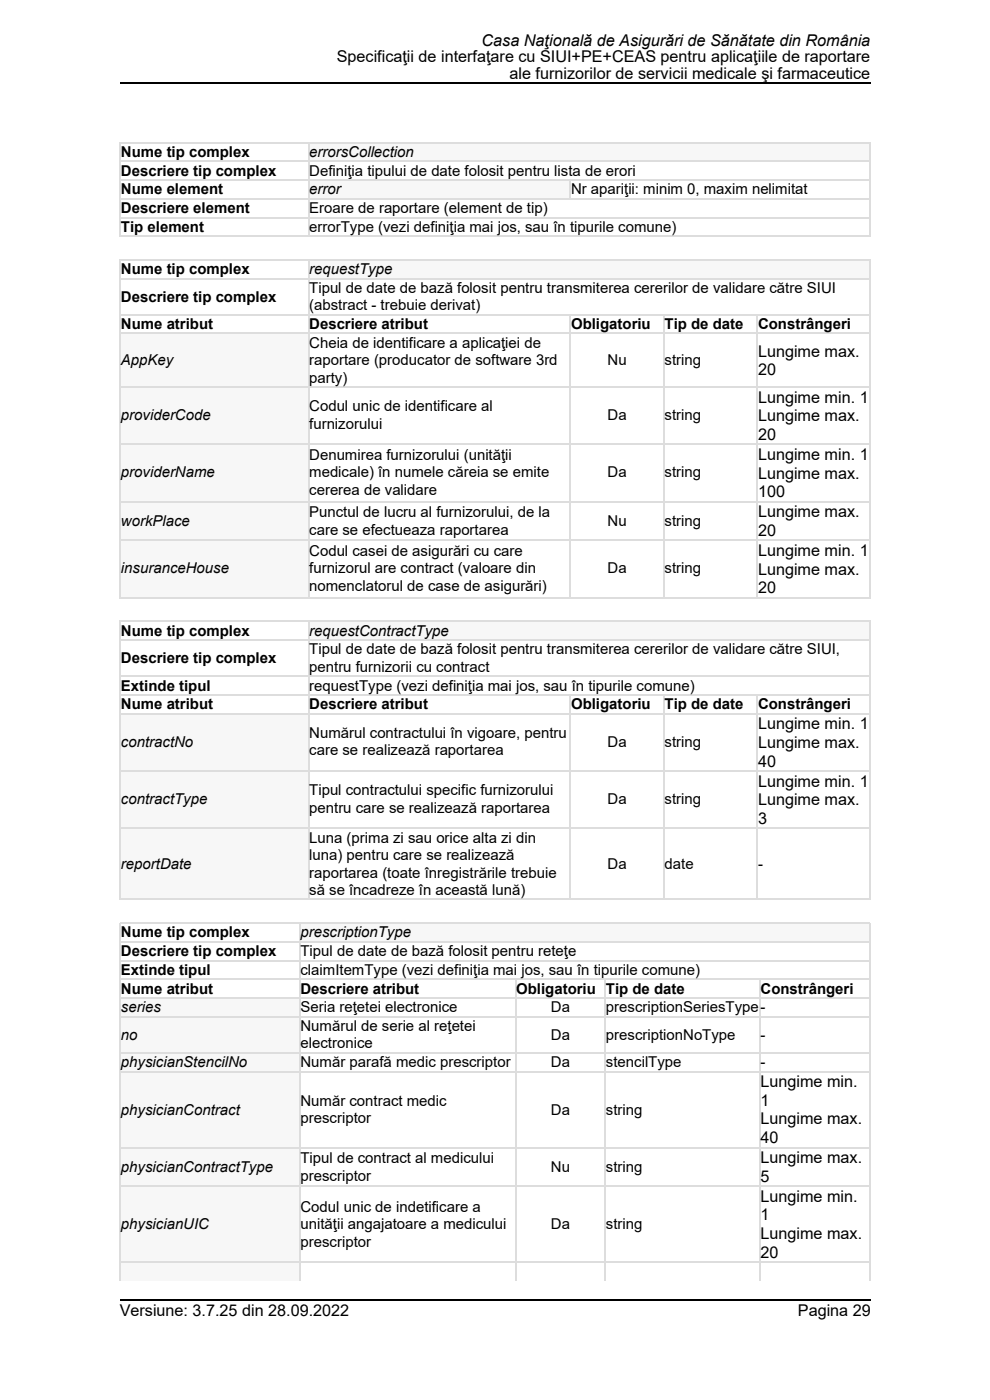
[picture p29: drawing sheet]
<svg xmlns="http://www.w3.org/2000/svg" width="210mm" height="297mm" viewBox="0 0 210 297" stroke-linecap="round" stroke-linejoin="round" font-family="sans-serif">
<defs><g id="words">
<g font-size="3.4">
<text x="102.2" y="9.8">Casa Naţională de Asigurări de Sănătate din România</text>
<text x="71.4" y="13.2">Specificaţii de interfaţare cu SIUI+PE+CEAS pentru aplicaţiile de raportare</text>
<text x="108.1" y="16.7">ale furnizorilor de servicii medicale şi farmaceutice</text>
<text x="160.8" y="75.6">Lungime max.</text>
<text x="160.8" y="79.6">20</text>
<text x="160.8" y="85.4">Lungime min. 1</text>
<text x="160.8" y="89.4">Lungime max.</text>
<text x="160.8" y="93.4">20</text>
<text x="160.8" y="97.6">Lungime min. 1</text>
<text x="160.8" y="101.6">Lungime max.</text>
<text x="160.8" y="105.5">100</text>
<text x="160.8" y="109.8">Lungime max.</text>
<text x="160.8" y="113.7">20</text>
<text x="160.8" y="118">Lungime min. 1</text>
<text x="160.8" y="121.9">Lungime max.</text>
<text x="160.8" y="125.9">20</text>
<text x="160.8" y="154.7">Lungime min. 1</text>
<text x="160.8" y="158.7">Lungime max.</text>
<text x="160.8" y="162.6">40</text>
<text x="160.8" y="166.9">Lungime min. 1</text>
<text x="160.8" y="170.8">Lungime max.</text>
<text x="160.8" y="174.8">3</text>
<text x="161.3" y="230.6">Lungime min.</text>
<text x="161.3" y="234.6">1</text>
<text x="161.3" y="238.6">Lungime max.</text>
<text x="161.3" y="242.5">40</text>
<text x="161.3" y="246.8">Lungime max.</text>
<text x="161.3" y="250.7">5</text>
<text x="161.3" y="254.9">Lungime min.</text>
<text x="161.3" y="258.9">1</text>
<text x="161.3" y="262.9">Lungime max.</text>
<text x="161.3" y="266.9">20</text>
<text x="25.4" y="279.3">Versiune: 3.7.25 din 28.09.2022</text>
<text x="169.3" y="279.3">Pagina 29</text>
</g>
<g font-size="3.2">
<text x="25.7" y="33.3">Nume tip complex</text>
<text x="65.6" y="33.3">errorsCollection</text>
<text x="25.7" y="37.3">Descriere tip complex</text>
<text x="25.7" y="41.3">Nume element</text>
<text x="65.6" y="37.3">Definiţia tipului de date folosit pentru lista de erori</text>
<text x="65.6" y="41.3">error</text>
<text x="121.1" y="41.3">Nr apariţii: minim 0, maxim nelimitat</text>
<text x="25.7" y="45.2">Descriere element</text>
<text x="65.6" y="45.2">Eroare de raportare (element de tip)</text>
<text x="25.7" y="49.2">Tip element</text>
<text x="65.6" y="49.2">errorType (vezi definiţia mai jos, sau în tipurile comune)</text>
<text x="25.7" y="58.2">Nume tip complex</text>
<text x="65.6" y="58.2">requestType</text>
<text x="25.7" y="64">Descriere tip complex</text>
<text x="65.6" y="62.2">Tipul de date de bază folosit pentru transmiterea cererilor de validare către SIUI</text>
<text x="65.6" y="65.9">(abstract - trebuie derivat)</text>
<text x="25.7" y="69.8">Nume atribut</text>
<text x="65.6" y="69.8">Descriere atribut</text>
<text x="121.1" y="69.8">Obligatoriu</text>
<text x="141" y="69.8">Tip de date</text>
<text x="160.8" y="69.8">Constrângeri</text>
<text x="25.7" y="77.5">AppKey</text>
<text x="65.6" y="73.8">Cheia de identificare a aplicaţiei de</text>
<text x="65.6" y="77.5">raportare (producator de software 3rd</text>
<text x="128.9" y="77.5">Nu</text>
<text x="141" y="77.5">string</text>
<text x="65.6" y="81.2">party)</text>
<text x="25.7" y="89.1">providerCode</text>
<text x="65.6" y="87.3">Codul unic de identificare al</text>
<text x="128.9" y="89.1">Da</text>
<text x="141" y="89.1">string</text>
<text x="65.6" y="91">furnizorului</text>
<text x="25.7" y="101.3">providerName</text>
<text x="65.6" y="97.6">Denumirea furnizorului (unităţii</text>
<text x="65.6" y="101.3">medicale) în numele căreia se emite</text>
<text x="128.9" y="101.3">Da</text>
<text x="141" y="101.3">string</text>
<text x="65.6" y="105">cererea de validare</text>
<text x="25.7" y="111.6">workPlace</text>
<text x="65.6" y="109.8">Punctul de lucru al furnizorului, de la</text>
<text x="65.6" y="113.5">care se efectueaza raportarea</text>
<text x="128.9" y="111.6">Nu</text>
<text x="141" y="111.6">string</text>
<text x="65.6" y="118">Codul casei de asigurări cu care</text>
<text x="25.7" y="121.7">i</text>
<text x="26.4" y="121.7">nsuranceHouse</text>
<text x="65.6" y="121.7">furnizorul are contract (valoare din</text>
<text x="65.6" y="125.4">nomenclatorul de case de asigurări)</text>
<text x="128.9" y="121.7">Da</text>
<text x="141" y="121.7">string</text>
<text x="25.7" y="134.9">Nume tip complex</text>
<text x="65.6" y="134.9">requestContractType</text>
<text x="25.7" y="140.7">Descriere tip complex</text>
<text x="65.6" y="138.8">Tipul de date de bază folosit pentru transmiterea cererilor de validare către SIUI,</text>
<text x="65.6" y="142.5">pentru furnizorii cu contract</text>
<text x="25.7" y="146.5">Extinde tipul</text>
<text x="65.6" y="146.5">requestType (vezi definiţia mai jos, sau în tipurile comune)</text>
<text x="25.7" y="150.5">Nume atribut</text>
<text x="65.6" y="150.5">Descriere atribut</text>
<text x="121.1" y="150.5">Obligatoriu</text>
<text x="141" y="150.5">Tip de date</text>
<text x="160.8" y="150.5">Constrângeri</text>
<text x="25.7" y="158.4">contractNo</text>
<text x="65.6" y="156.6">Numărul contractului în vigoare, pentru</text>
<text x="65.6" y="160.3">care se realizează raportarea</text>
<text x="128.9" y="158.4">Da</text>
<text x="141" y="158.4">string</text>
<text x="25.7" y="170.6">contractType</text>
<text x="65.6" y="168.7">Tipul contractului specific furnizorului</text>
<text x="65.6" y="172.4">pentru care se realizează raportarea</text>
<text x="128.9" y="170.6">Da</text>
<text x="141" y="170.6">string</text>
<text x="65.6" y="178.8">Luna (prima zi sau orice alta zi din</text>
<text x="25.7" y="184.3">reportDate</text>
<text x="65.6" y="182.5">l</text>
<text x="66.3" y="182.5">una) pentru care se realizează</text>
<text x="128.9" y="184.3">Da</text>
<text x="141" y="184.3">date</text>
<text x="160.8" y="184.3">-</text>
<text x="65.6" y="186.2">raportarea (toate înregistrările trebuie</text>
<text x="65.6" y="189.9">să se încadreze în această lună)</text>
<text x="25.7" y="198.9">Nume tip complex</text>
<text x="25.7" y="202.8">Descriere tip complex</text>
<text x="63.7" y="198.9">prescriptionType</text>
<text x="63.7" y="202.8">Tipul de date de bază folosit pentru reteţe</text>
<text x="25.7" y="206.8">Extinde tipul</text>
<text x="63.7" y="206.8">claimItemType (vezi definiţia mai jos, sau în tipurile comune)</text>
<text x="25.7" y="210.8">Nume atribut</text>
<text x="25.7" y="214.7">series</text>
<text x="63.7" y="210.8">Descriere atribut</text>
<text x="63.7" y="214.7">Seria reţetei electronice</text>
<text x="109.5" y="210.8">Obligatoriu</text>
<text x="116.9" y="214.7">Da</text>
<text x="128.5" y="210.8">Tip de date</text>
<text x="128.5" y="214.7">prescriptionSeriesType</text>
<text x="161.3" y="210.8">Constrângeri</text>
<text x="161.3" y="214.7">-</text>
<text x="25.7" y="220.6">no</text>
<text x="63.7" y="218.7">Numărul de serie al reţetei</text>
<text x="116.9" y="220.6">Da</text>
<text x="128.5" y="220.6">prescriptionNoType</text>
<text x="161.3" y="220.6">-</text>
<text x="25.7" y="226.4">physicianStencilNo</text>
<text x="63.7" y="222.4">electronice</text>
<text x="63.7" y="226.4">Număr parafă medic prescriptor</text>
<text x="116.9" y="226.4">Da</text>
<text x="128.5" y="226.4">stencilType</text>
<text x="161.3" y="226.4">-</text>
<text x="25.7" y="236.4">physicianContract</text>
<text x="63.7" y="234.6">Număr contract medic</text>
<text x="63.7" y="238.3">prescriptor</text>
<text x="116.9" y="236.4">Da</text>
<text x="128.5" y="236.4">string</text>
<text x="25.7" y="248.6">physicianContractType</text>
<text x="63.7" y="246.8">Tipul de contract al medicului</text>
<text x="63.7" y="250.5">prescriptor</text>
<text x="116.9" y="248.6">Nu</text>
<text x="128.5" y="248.6">string</text>
<text x="63.7" y="257.1">Codul unic de indetificare a</text>
<text x="25.7" y="260.8">physicianUIC</text>
<text x="63.7" y="260.8">unităţii angajatoare a medicului</text>
<text x="116.9" y="260.8">Da</text>
<text x="128.5" y="260.8">string</text>
<text x="63.7" y="264.5">prescriptor</text>
</g>
</g></defs>
<path d="M65.3 30.1h119v4h-119z" fill="#f7f7f7"/>
<g fill="#fff">
<path d="M25.4 34.1h39.9v4h-39.9z"/>
<path d="M65.3 34.1h119v4h-119z"/>
<path d="M25.4 38.1h39.9v4h-39.9z"/>
<path d="M65.3 38.1h55.6v4h-55.6z"/>
</g>
<path d="M65.3 38.1h55.6v4h-55.6z" fill="#f7f7f7"/>
<g fill="#fff">
<path d="M120.9 38.1h63.4v4h-63.4z"/>
<path d="M25.4 42.1h39.9v3.9h-39.9z"/>
<path d="M65.3 42.1h119v3.9h-119z"/>
<path d="M25.4 46h39.9v4h-39.9z"/>
<path d="M65.3 46h119v4h-119z"/>
</g>
<path d="M25.4 38.2h159.2M25.4 34.2h159.2M25.4 30.3h159.2M25.5 30.1v20.1M65.5 30.1v20.1M121 38.1v4.2M184.5 30.1v20.1M25.4 50.1h159.2M25.4 46.2h159.2M25.4 42.2h159.2" fill="none" stroke="#ddd" stroke-width=".26"/>
<g fill="#fff">
<path d="M25.4 55h39.9v4h-39.9z"/>
<path d="M65.3 55h119v4h-119z"/>
</g>
<path d="M65.3 55h119v4h-119z" fill="#f7f7f7"/>
<g fill="#fff">
<path d="M25.4 59h39.9v7.6h-39.9z"/>
<path d="M65.3 59h119v7.6h-119z"/>
<path d="M25.4 66.6h39.9v4h-39.9z"/>
<path d="M65.3 66.6h55.6v4h-55.6z"/>
<path d="M120.9 66.6h19.8v4h-19.8z"/>
<path d="M140.7 66.6h19.8v4h-19.8z"/>
<path d="M160.5 66.6h23.8v4h-23.8z"/>
<path d="M25.4 70.6h39.9v11.4h-39.9z"/>
</g>
<path d="M25.4 70.6h39.9v11.4h-39.9z" fill="#f7f7f7"/>
<g fill="#fff">
<path d="M65.3 70.6h55.6v11.4h-55.6z"/>
<path d="M120.9 70.6h19.8v11.4h-19.8z"/>
<path d="M140.7 70.6h19.8v11.4h-19.8z"/>
<path d="M160.5 70.6h23.8v11.4h-23.8z"/>
<path d="M25.4 82h39.9v12.2h-39.9z"/>
</g>
<path d="M25.4 82h39.9v12.2h-39.9z" fill="#f7f7f7"/>
<g fill="#fff">
<path d="M65.3 82h55.6v12.2h-55.6z"/>
<path d="M120.9 82h19.8v12.2h-19.8z"/>
<path d="M140.7 82h19.8v12.2h-19.8z"/>
<path d="M160.5 82h23.8v12.2h-23.8z"/>
<path d="M25.4 94.2h39.9v12.1h-39.9z"/>
</g>
<path d="M25.4 94.2h39.9v12.1h-39.9z" fill="#f7f7f7"/>
<g fill="#fff">
<path d="M65.3 94.2h55.6v12.1h-55.6z"/>
<path d="M120.9 94.2h19.8v12.1h-19.8z"/>
<path d="M140.7 94.2h19.8v12.1h-19.8z"/>
<path d="M160.5 94.2h23.8v12.1h-23.8z"/>
<path d="M25.4 106.3h39.9v8.2h-39.9z"/>
</g>
<path d="M25.4 106.3h39.9v8.2h-39.9z" fill="#f7f7f7"/>
<g fill="#fff">
<path d="M65.3 106.3h55.6v8.2h-55.6z"/>
<path d="M120.9 106.3h19.8v8.2h-19.8z"/>
<path d="M140.7 106.3h19.8v8.2h-19.8z"/>
<path d="M160.5 106.3h23.8v8.2h-23.8z"/>
<path d="M25.4 114.5h39.9v12.2h-39.9z"/>
</g>
<path d="M25.4 114.5h39.9v12.2h-39.9z" fill="#f7f7f7"/>
<g fill="#fff">
<path d="M65.3 114.5h55.6v12.2h-55.6z"/>
<path d="M120.9 114.5h19.8v12.2h-19.8z"/>
<path d="M140.7 114.5h19.8v12.2h-19.8z"/>
<path d="M160.5 114.5h23.8v12.2h-23.8z"/>
</g>
<g fill="none" stroke="#ddd" stroke-width=".26">
<path d="M25.4 59.1h159.2M25.4 55.1h159.2M25.5 55v71.9M65.5 55v71.9M184.5 55v71.9M25.4 70.7h159.2M25.4 66.8h159.2M121 66.6v60.3M140.8 66.6v60.3M160.7 66.6v60.3M25.4 94.3h159.2M25.4 82.1h159.2"/>
<path d="M25.4 114.6h159.2M25.4 106.4h159.2M25.4 126.8h159.2"/>
</g>
<g fill="#fff">
<path d="M25.4 131.7h39.9v4h-39.9z"/>
<path d="M65.3 131.7h119v4h-119z"/>
</g>
<path d="M65.3 131.7h119v4h-119z" fill="#f7f7f7"/>
<g fill="#fff">
<path d="M25.4 135.7h39.9v7.6h-39.9z"/>
<path d="M65.3 135.7h119v7.6h-119z"/>
<path d="M25.4 143.3h39.9v4h-39.9z"/>
<path d="M65.3 143.3h119v4h-119z"/>
<path d="M25.4 147.3h39.9v4h-39.9z"/>
<path d="M65.3 147.3h55.6v4h-55.6z"/>
<path d="M120.9 147.3h19.8v4h-19.8z"/>
<path d="M140.7 147.3h19.8v4h-19.8z"/>
<path d="M160.5 147.3h23.8v4h-23.8z"/>
<path d="M25.4 151.3h39.9v12.1h-39.9z"/>
</g>
<path d="M25.4 151.3h39.9v12.1h-39.9z" fill="#f7f7f7"/>
<g fill="#fff">
<path d="M65.3 151.3h55.6v12.1h-55.6z"/>
<path d="M120.9 151.3h19.8v12.1h-19.8z"/>
<path d="M140.7 151.3h19.8v12.1h-19.8z"/>
<path d="M160.5 151.3h23.8v12.1h-23.8z"/>
<path d="M25.4 163.4h39.9v12.2h-39.9z"/>
</g>
<path d="M25.4 163.4h39.9v12.2h-39.9z" fill="#f7f7f7"/>
<g fill="#fff">
<path d="M65.3 163.4h55.6v12.2h-55.6z"/>
<path d="M120.9 163.4h19.8v12.2h-19.8z"/>
<path d="M140.7 163.4h19.8v12.2h-19.8z"/>
<path d="M160.5 163.4h23.8v12.2h-23.8z"/>
<path d="M25.4 175.6h39.9v15.1h-39.9z"/>
</g>
<path d="M25.4 175.6h39.9v15.1h-39.9z" fill="#f7f7f7"/>
<g fill="#fff">
<path d="M65.3 175.6h55.6v15.1h-55.6z"/>
<path d="M120.9 175.6h19.8v15.1h-19.8z"/>
<path d="M140.7 175.6h19.8v15.1h-19.8z"/>
<path d="M160.5 175.6h23.8v15.1h-23.8z"/>
</g>
<g fill="none" stroke="#ddd" stroke-width=".26">
<path d="M25.4 135.8h159.2M25.4 131.8h159.2M25.5 131.7v59.2M65.5 131.7v59.2M184.5 131.7v59.2M25.4 151.4h159.2M25.4 147.4h159.2M25.4 143.5h159.2M121 147.3v43.6M140.8 147.3v43.6M160.7 147.3v43.6M25.4 175.7h159.2"/>
<path d="M25.4 163.6h159.2M25.4 190.8h159.2"/>
</g>
<g fill="#fff">
<path d="M25.4 195.7h38.1v4h-38.1z"/>
<path d="M63.5 195.7h120.8v4h-120.8z"/>
</g>
<path d="M63.5 195.7h120.8v4h-120.8z" fill="#f7f7f7"/>
<g fill="#fff">
<path d="M25.4 199.7h38.1v3.9h-38.1z"/>
<path d="M63.5 199.7h120.8v3.9h-120.8z"/>
<path d="M25.4 203.6h38.1v4h-38.1z"/>
<path d="M63.5 203.6h120.8v4h-120.8z"/>
<path d="M25.4 207.6h38.1v4h-38.1z"/>
<path d="M63.5 207.6h45.7v4h-45.7z"/>
<path d="M109.2 207.6h19.1v4h-19.1z"/>
<path d="M128.3 207.6h32.8v4h-32.8z"/>
<path d="M161.1 207.6h23.2v4h-23.2z"/>
<path d="M25.4 211.6h38.1v3.9h-38.1z"/>
</g>
<path d="M25.4 211.6h38.1v3.9h-38.1z" fill="#f7f7f7"/>
<g fill="#fff">
<path d="M63.5 211.6h45.7v3.9h-45.7z"/>
<path d="M109.2 211.6h19.1v3.9h-19.1z"/>
<path d="M128.3 211.6h32.8v3.9h-32.8z"/>
<path d="M161.1 211.6h23.2v3.9h-23.2z"/>
<path d="M25.4 215.5h38.1v7.7h-38.1z"/>
</g>
<path d="M25.4 215.5h38.1v7.7h-38.1z" fill="#f7f7f7"/>
<g fill="#fff">
<path d="M63.5 215.5h45.7v7.7h-45.7z"/>
<path d="M109.2 215.5h19.1v7.7h-19.1z"/>
<path d="M128.3 215.5h32.8v7.7h-32.8z"/>
<path d="M161.1 215.5h23.2v7.7h-23.2z"/>
<path d="M25.4 223.2h38.1v4h-38.1z"/>
</g>
<path d="M25.4 223.2h38.1v4h-38.1z" fill="#f7f7f7"/>
<g fill="#fff">
<path d="M63.5 223.2h45.7v4h-45.7z"/>
<path d="M109.2 223.2h19.1v4h-19.1z"/>
<path d="M128.3 223.2h32.8v4h-32.8z"/>
<path d="M161.1 223.2h23.2v4h-23.2z"/>
<path d="M25.4 227.2h38.1v16.1h-38.1z"/>
</g>
<path d="M25.4 227.2h38.1v16.1h-38.1z" fill="#f7f7f7"/>
<g fill="#fff">
<path d="M63.5 227.2h45.7v16.1h-45.7z"/>
<path d="M109.2 227.2h19.1v16.1h-19.1z"/>
<path d="M128.3 227.2h32.8v16.1h-32.8z"/>
<path d="M161.1 227.2h23.2v16.1h-23.2z"/>
<path d="M25.4 243.3h38.1v8.2h-38.1z"/>
</g>
<path d="M25.4 243.3h38.1v8.2h-38.1z" fill="#f7f7f7"/>
<g fill="#fff">
<path d="M63.5 243.3h45.7v8.2h-45.7z"/>
<path d="M109.2 243.3h19.1v8.2h-19.1z"/>
<path d="M128.3 243.3h32.8v8.2h-32.8z"/>
<path d="M161.1 243.3h23.2v8.2h-23.2z"/>
<path d="M25.4 251.5h38.1v16.1h-38.1z"/>
</g>
<path d="M25.4 251.5h38.1v16.1h-38.1z" fill="#f7f7f7"/>
<g fill="#fff">
<path d="M63.5 251.5h45.7v16.1h-45.7z"/>
<path d="M109.2 251.5h19.1v16.1h-19.1z"/>
<path d="M128.3 251.5h32.8v16.1h-32.8z"/>
<path d="M161.1 251.5h23.2v16.1h-23.2z"/>
<path d="M25.4 267.6h38.1v4.1h-38.1z"/>
</g>
<path d="M25.4 267.6h38.1v4.1h-38.1z" fill="#f7f7f7"/>
<g fill="#fff">
<path d="M63.5 267.6h45.7v4.1h-45.7z"/>
<path d="M109.2 267.6h19.1v4.1h-19.1z"/>
<path d="M128.3 267.6h32.8v4.1h-32.8z"/>
<path d="M161.1 267.6h23.2v4.1h-23.2z"/>
</g>
<g fill="none" stroke="#ddd" stroke-width=".26">
<path d="M25.4 199.8h159.2M25.4 195.8h159.2M25.5 195.7v76M63.6 195.7v76M184.5 195.7v76M25.4 215.7h159.2M25.4 211.7h159.2M25.4 207.7h159.2M25.4 203.8h159.2M109.4 207.6v64.1M128.4 207.6v64.1M161.2 207.6v64.1"/>
<path d="M25.4 227.3h159.2M25.4 223.3h159.2M25.4 251.6h159.2M25.4 243.4h159.2M25.4 267.8h159.2"/>
</g>
<path d="M25.4 17.6h159.2M25.4 275.7h159.2" fill="none" stroke="#000" stroke-width=".26"/>
<use href="#words"/>
</svg>
